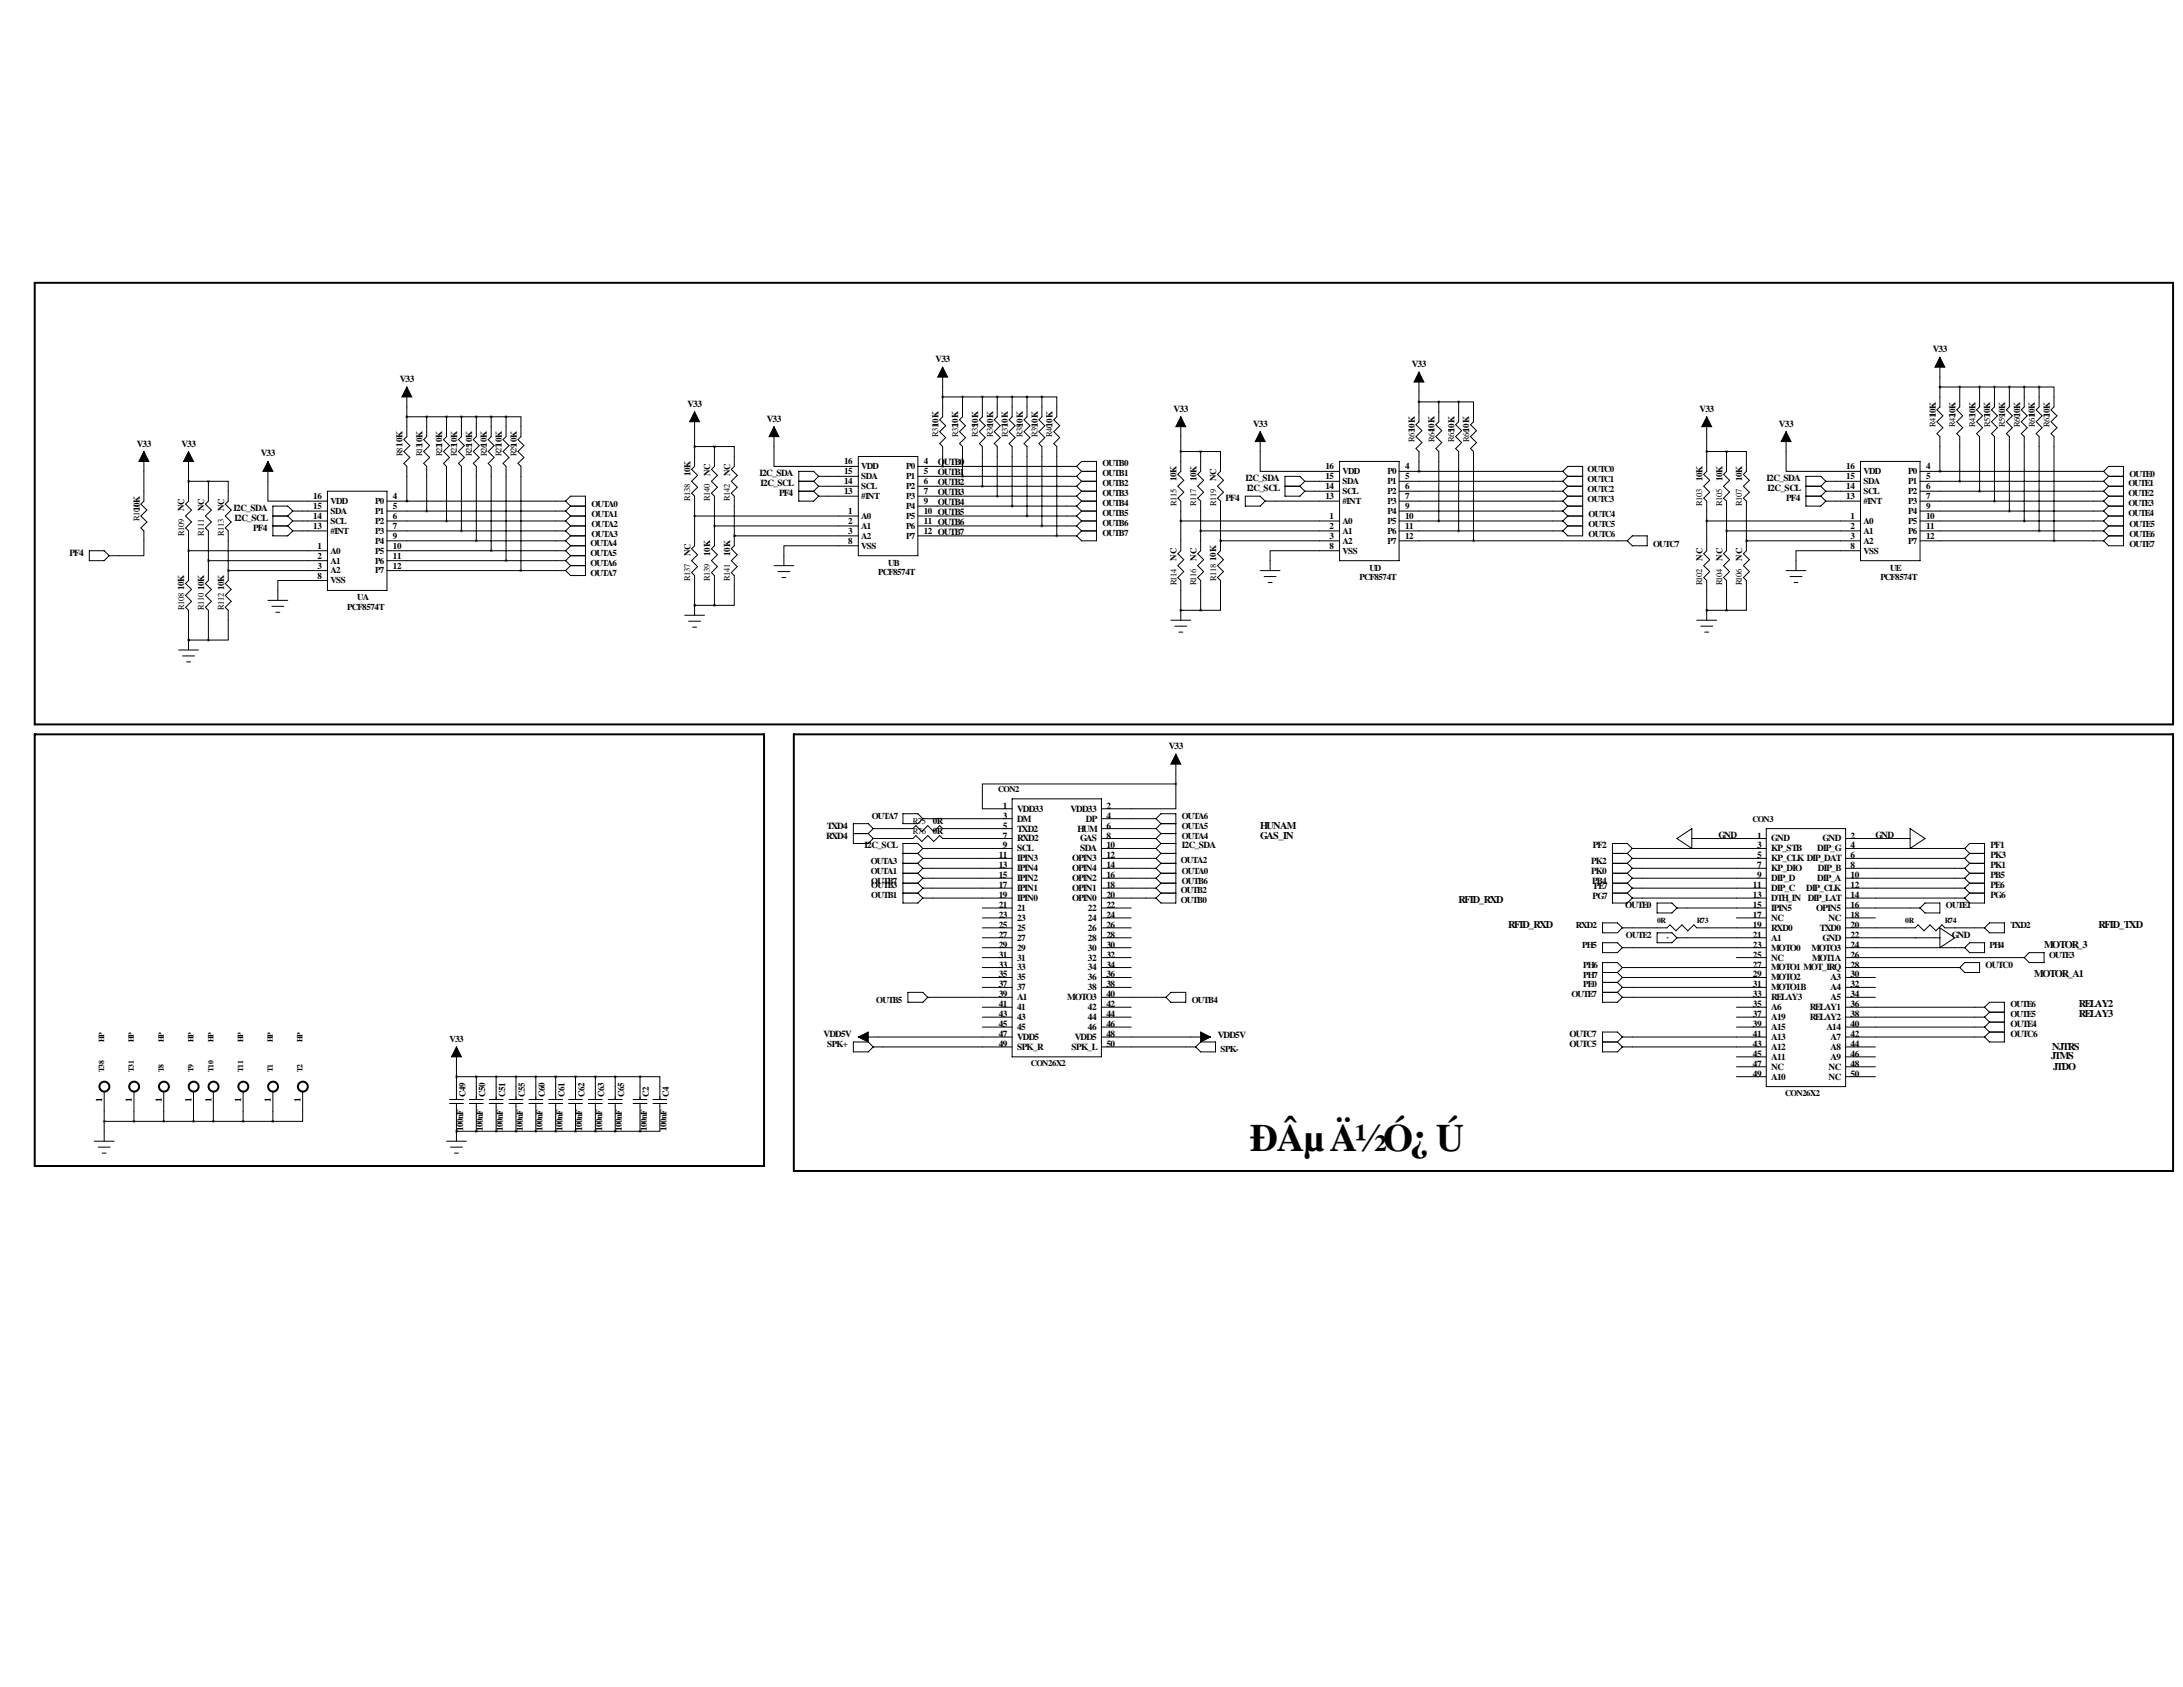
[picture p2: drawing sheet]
<svg xmlns="http://www.w3.org/2000/svg" width="559mm" height="432mm" viewBox="0 0 559 432" stroke-linecap="round" stroke-linejoin="round" font-family="sans-serif">
<defs><g id="words">
<text font-size="9.9" x="320" y="294.6">ÐÂµÄ½Ó¿Ú</text>
<g font-size="2.6">
<text x="322.6" y="212.1">HUNAM</text>
<text x="322.6" y="214.6">GAS_IN</text>
<text x="373.4" y="231.1">RFID_RXD</text>
<text x="386.1" y="237.5">RFID_RXD</text>
<text x="537.2" y="237.5">RFID_TXD</text>
<text x="523.2" y="242.6">MOTOR_3</text>
<text x="520.7" y="250.2">MOTOR_A1</text>
<text x="532.1" y="257.8">RELAY2</text>
<text x="532.1" y="260.3">RELAY3</text>
<text x="525.3" y="268.7">NJTRS</text>
<text x="525" y="271">JTMS</text>
<text x="525.5" y="273.8">JTDO</text>
</g>
<g font-size="2.4">
<text x="239.5" y="92.7">V33</text>
<text x="361.4" y="94">V33</text>
<text x="494.7" y="90.2">V33</text>
<text x="102.3" y="97.8">V33</text>
<text x="176" y="104.1">V33</text>
<text x="196.3" y="108">V33</text>
<text x="300.4" y="105.4">V33</text>
<text x="435" y="105.4">V33</text>
<text x="320.7" y="109.2">V33</text>
<text x="455.4" y="109.2">V33</text>
<text x="35" y="114.3">V33</text>
<text x="46.4" y="114.3">V33</text>
<text x="66.7" y="116.8">V33</text>
<text x="240" y="119.1">OUTB0</text>
<text x="194.4" y="121.9">I2C_SDA</text>
<text x="194.7" y="124.5">I2C_SCL</text>
<text x="240" y="121.7">OUTB1</text>
<text x="240" y="124.2">OUTB2</text>
<text x="318.9" y="123.2">I2C_SDA</text>
<text x="319.1" y="125.7">I2C_SCL</text>
<text x="452.2" y="123.2">I2C_SDA</text>
<text x="452.5" y="125.7">I2C_SCL</text>
<text x="59.8" y="130.8">I2C_SDA</text>
<text x="199.4" y="127">PF4</text>
<text x="240" y="126.7">OUTB3</text>
<text x="240" y="129.3">OUTB4</text>
<text x="313.7" y="128.3">PF4</text>
<text x="457.2" y="128.3">PF4</text>
<text x="60" y="133.4">I2C_SCL</text>
<text x="64.8" y="135.9">PF4</text>
<text x="17.8" y="142.2">PF4</text>
<text x="299.2" y="191.8">V33</text>
<text x="256.7" y="207">1</text>
<text x="256.7" y="209.5">3</text>
<text x="260.3" y="207.8">VDD33</text>
<text x="274" y="207.8">VDD33</text>
<text x="283.2" y="207">2</text>
<text x="283.2" y="209.5">4</text>
<text x="211.5" y="214.6">RXD4</text>
<text x="211.6" y="212.1">TXD4</text>
<text x="256.7" y="212.1">5</text>
<text x="256.7" y="214.6">7</text>
<text x="260.3" y="210.3">DM</text>
<text x="260.3" y="212.8">TXD2</text>
<text x="260.3" y="215.4">RXD2</text>
<text x="275.8" y="212.8">HUM</text>
<text x="276.5" y="215.4">GAS</text>
<text x="278" y="210.3">DP</text>
<text x="283.2" y="212.1">6</text>
<text x="283.2" y="214.6">8</text>
<text x="439.9" y="214.4">GND</text>
<text x="449.8" y="214.6">1</text>
<text x="453.4" y="215.4">GND</text>
<text x="466.6" y="215.4">GND</text>
<text x="473.7" y="214.6">2</text>
<text x="480.1" y="214.4">GND</text>
<text x="221.3" y="217.2">I2C_SCL</text>
<text x="255.6" y="219.7">11</text>
<text x="256.7" y="217.2">9</text>
<text x="260.3" y="217.9">SCL</text>
<text x="260.3" y="220.5">IPIN3</text>
<text x="274.4" y="220.5">OPIN3</text>
<text x="276.5" y="217.9">SDA</text>
<text x="283.2" y="217.2">10</text>
<text x="283.2" y="219.7">12</text>
<text x="302.5" y="217.2">I2C_SDA</text>
<text x="407.3" y="221.2">PK2</text>
<text x="407.7" y="217.2">PF2</text>
<text x="449.8" y="217.2">3</text>
<text x="449.8" y="219.7">5</text>
<text x="453.4" y="217.9">KP_STB</text>
<text x="453.4" y="220.5">KP_CLK DIP_DAT</text>
<text x="465.2" y="217.9">DIP_G</text>
<text x="473.7" y="217.2">4</text>
<text x="473.7" y="219.7">6</text>
<text x="509.5" y="219.7">PK3</text>
<text x="509.5" y="217.2">PF1</text>
<text x="255.6" y="222.2">13</text>
<text x="255.6" y="224.8">15</text>
<text x="255.6" y="227.3">17</text>
<text x="260.3" y="223">IPIN4</text>
<text x="260.3" y="225.5">IPIN2</text>
<text x="274.4" y="223">OPIN4</text>
<text x="274.4" y="225.5">OPIN2</text>
<text x="283.2" y="222.2">14</text>
<text x="283.2" y="224.8">16</text>
<text x="283.2" y="227.3">18</text>
<text x="407.3" y="223.8">PK0</text>
<text x="407.6" y="226.3">PB4</text>
<text x="407.9" y="227.6">PE7</text>
<text x="448.7" y="227.3">11</text>
<text x="449.8" y="222.2">7</text>
<text x="449.8" y="224.8">9</text>
<text x="453.4" y="223">KP_DIO</text>
<text x="453.4" y="225.5">DIP_D</text>
<text x="465.2" y="225.5">DIP_A</text>
<text x="465.3" y="223">DIP_B</text>
<text x="473.7" y="222.2">8</text>
<text x="473.7" y="224.8">10</text>
<text x="473.7" y="227.3">12</text>
<text x="509.5" y="227.3">PE6</text>
<text x="509.5" y="224.8">PB5</text>
<text x="509.5" y="222.2">PK1</text>
<text x="255.6" y="229.9">19</text>
<text x="255.6" y="232.4">21</text>
<text x="260.3" y="228.1">IPIN1</text>
<text x="260.3" y="230.6">IPIN0</text>
<text x="260.3" y="233.2">21</text>
<text x="274.4" y="228.1">OPIN1</text>
<text x="274.4" y="230.6">OPIN0</text>
<text x="278.5" y="233.2">22</text>
<text x="283.2" y="229.9">20</text>
<text x="283.2" y="232.4">22</text>
<text x="407.7" y="230.1">PG7</text>
<text x="416" y="232.4">OUTE0</text>
<text x="448.7" y="229.9">13</text>
<text x="448.7" y="232.4">15</text>
<text x="453.4" y="228.1">DIP_C</text>
<text x="453.4" y="230.6">DTH_IN</text>
<text x="453.4" y="233.2">IPIN5</text>
<text x="462.3" y="228.1">DIP_CLK</text>
<text x="462.7" y="230.6">DIP_LAT</text>
<text x="464.9" y="233.2">OPIN5</text>
<text x="473.7" y="229.9">14</text>
<text x="473.7" y="232.4">16</text>
<text x="509.5" y="229.9">PG6</text>
<text x="255.6" y="234.9">23</text>
<text x="255.6" y="237.5">25</text>
<text x="260.3" y="235.7">23</text>
<text x="260.3" y="238.2">25</text>
<text x="278.5" y="235.7">24</text>
<text x="278.5" y="238.2">26</text>
<text x="283.2" y="234.9">24</text>
<text x="283.2" y="237.5">26</text>
<text x="448.7" y="234.9">17</text>
<text x="448.7" y="237.5">19</text>
<text x="453.4" y="235.7">NC</text>
<text x="453.4" y="238.2">RXD0</text>
<text x="465.9" y="238.2">TXD0</text>
<text x="468" y="235.7">NC</text>
<text x="473.7" y="234.9">18</text>
<text x="473.7" y="237.5">20</text>
<text x="255.6" y="240">27</text>
<text x="255.6" y="242.6">29</text>
<text x="255.6" y="245.1">31</text>
<text x="260.3" y="240.8">27</text>
<text x="260.3" y="243.3">29</text>
<text x="260.3" y="245.9">31</text>
<text x="278.5" y="240.8">28</text>
<text x="278.5" y="243.3">30</text>
<text x="278.5" y="245.9">32</text>
<text x="283.2" y="240">28</text>
<text x="283.2" y="242.6">30</text>
<text x="283.2" y="245.1">32</text>
<text x="448.7" y="240">21</text>
<text x="448.7" y="242.6">23</text>
<text x="448.7" y="245.1">25</text>
<text x="453.4" y="240.8">A1</text>
<text x="453.4" y="243.3">MOTO0</text>
<text x="453.4" y="245.9">NC</text>
<text x="463.7" y="243.3">MOTO3</text>
<text x="463.8" y="245.9">MOT1A</text>
<text x="466.6" y="240.8">GND</text>
<text x="473.7" y="240">22</text>
<text x="473.7" y="242.6">24</text>
<text x="473.7" y="245.1">26</text>
<text x="499.6" y="240">GND</text>
<text x="255.6" y="247.6">33</text>
<text x="255.6" y="250.2">35</text>
<text x="260.3" y="248.4">33</text>
<text x="260.3" y="250.9">35</text>
<text x="278.5" y="248.4">34</text>
<text x="278.5" y="250.9">36</text>
<text x="283.2" y="247.6">34</text>
<text x="283.2" y="250.2">36</text>
<text x="448.7" y="247.6">27</text>
<text x="448.7" y="250.2">29</text>
<text x="453.4" y="248.4">MOTO1 MOT_IRQ</text>
<text x="453.4" y="250.9">MOTO2</text>
<text x="468.6" y="250.9">A3</text>
<text x="473.7" y="247.6">28</text>
<text x="473.7" y="250.2">30</text>
<text x="508.3" y="247.6">OUTC0</text>
<text x="255.6" y="252.7">37</text>
<text x="255.6" y="255.3">39</text>
<text x="255.6" y="257.8">41</text>
<text x="260.3" y="253.5">37</text>
<text x="260.3" y="256">A1</text>
<text x="273.2" y="256">MOTO3</text>
<text x="278.5" y="253.5">38</text>
<text x="283.2" y="252.7">38</text>
<text x="283.2" y="255.3">40</text>
<text x="283.2" y="257.8">42</text>
<text x="448.7" y="252.7">31</text>
<text x="448.7" y="255.3">33</text>
<text x="448.7" y="257.8">35</text>
<text x="453.4" y="253.5">MOTO1B</text>
<text x="453.4" y="256">RELAY3</text>
<text x="468.6" y="253.5">A4</text>
<text x="468.6" y="256">A5</text>
<text x="473.7" y="252.7">32</text>
<text x="473.7" y="255.3">34</text>
<text x="473.7" y="257.8">36</text>
<text x="255.6" y="260.3">43</text>
<text x="255.6" y="262.9">45</text>
<text x="260.3" y="258.6">41</text>
<text x="260.3" y="261.1">43</text>
<text x="260.3" y="263.6">45</text>
<text x="278.5" y="258.6">42</text>
<text x="278.5" y="261.1">44</text>
<text x="278.5" y="263.6">46</text>
<text x="283.2" y="260.3">44</text>
<text x="283.2" y="262.9">46</text>
<text x="448.7" y="260.3">37</text>
<text x="448.7" y="262.9">39</text>
<text x="453.4" y="258.6">A6</text>
<text x="453.4" y="261.1">A19</text>
<text x="453.4" y="263.6">A15</text>
<text x="463.3" y="258.6">RELAY1</text>
<text x="463.3" y="261.1">RELAY2</text>
<text x="467.5" y="263.6">A14</text>
<text x="473.7" y="260.3">38</text>
<text x="473.7" y="262.9">40</text>
<text x="514.6" y="262.9">OUTE4</text>
<text x="210.8" y="265.4">VDD5V</text>
<text x="255.6" y="265.4">47</text>
<text x="255.6" y="268">49</text>
<text x="260.3" y="266.2">VDD5</text>
<text x="260.3" y="268.7">SPK_R</text>
<text x="274.3" y="268.7">SPK_L</text>
<text x="275.1" y="266.2">VDD5</text>
<text x="283.2" y="265.4">48</text>
<text x="283.2" y="268">50</text>
<text x="311.7" y="265.7">VDD5V</text>
<text x="401.8" y="265.4">OUTC7</text>
<text x="401.8" y="268">OUTC5</text>
<text x="448.7" y="265.4">41</text>
<text x="448.7" y="268">43</text>
<text x="453.4" y="266.2">A13</text>
<text x="453.4" y="268.7">A12</text>
<text x="468.6" y="266.2">A7</text>
<text x="468.6" y="268.7">A8</text>
<text x="473.7" y="265.4">42</text>
<text x="473.7" y="268">44</text>
<text x="514.6" y="265.4">OUTC6</text>
<text x="448.7" y="270.5">45</text>
<text x="448.7" y="273">47</text>
<text x="448.7" y="275.6">49</text>
<text x="453.4" y="271.3">A11</text>
<text x="453.4" y="273.8">NC</text>
<text x="468" y="273.8">NC</text>
<text x="468.6" y="271.3">A9</text>
<text x="473.7" y="270.5">46</text>
<text x="473.7" y="273">48</text>
<text x="473.7" y="275.6">50</text>
<text x="453.4" y="276.3">A10</text>
<text x="468" y="276.3">NC</text>
</g>
<g font-size="2.3">
<text x="216.1" y="118.9">16</text>
<text x="236.5" y="118.9">4</text>
<text x="282.2" y="119.4">OUTB0</text>
<text x="176.7" y="121.9" transform="rotate(-90 176.7 121.9)">10K</text>
<text x="181.8" y="121.9" transform="rotate(-90 181.8 121.9)">NC</text>
<text x="186.9" y="121.9" transform="rotate(-90 186.9 121.9)">NC</text>
<text x="216.1" y="121.4">15</text>
<text x="216.1" y="124">14</text>
<text x="220.5" y="120.1">VDD</text>
<text x="220.5" y="122.7">SDA</text>
<text x="220.5" y="125.2">SCL</text>
<text x="231.9" y="120.1">P0</text>
<text x="231.9" y="122.7">P1</text>
<text x="231.9" y="125.2">P2</text>
<text x="236.5" y="121.4">5</text>
<text x="236.5" y="124">6</text>
<text x="282.2" y="121.9">OUTB1</text>
<text x="282.2" y="124.5">OUTB2</text>
<text x="301.2" y="123.2" transform="rotate(-90 301.2 123.2)">10K</text>
<text x="306.3" y="123.2" transform="rotate(-90 306.3 123.2)">10K</text>
<text x="311.3" y="123.2" transform="rotate(-90 311.3 123.2)">NC</text>
<text x="339.3" y="120.1">16</text>
<text x="339.3" y="122.7">15</text>
<text x="339.3" y="125.2">14</text>
<text x="343.7" y="121.4">VDD</text>
<text x="343.7" y="123.9">SDA</text>
<text x="355.1" y="121.4">P0</text>
<text x="355.1" y="123.9">P1</text>
<text x="359.7" y="120.1">4</text>
<text x="359.7" y="122.7">5</text>
<text x="359.7" y="125.2">6</text>
<text x="406.4" y="125.9">OUTC2</text>
<text x="406.4" y="123.4">OUTC1</text>
<text x="406.4" y="120.8">OUTC0</text>
<text x="435.8" y="123.2" transform="rotate(-90 435.8 123.2)">10K</text>
<text x="440.9" y="123.2" transform="rotate(-90 440.9 123.2)">10K</text>
<text x="446" y="123.2" transform="rotate(-90 446 123.2)">10K</text>
<text x="472.6" y="120.1">16</text>
<text x="472.6" y="122.7">15</text>
<text x="472.6" y="125.2">14</text>
<text x="477" y="121.4">VDD</text>
<text x="477" y="123.9">SDA</text>
<text x="488.5" y="121.4">P0</text>
<text x="488.5" y="123.9">P1</text>
<text x="493" y="120.1">4</text>
<text x="493" y="122.7">5</text>
<text x="493" y="125.2">6</text>
<text x="544.8" y="124.5">OUTE1</text>
<text x="545.1" y="122.1">OUTE0</text>
<text x="35.8" y="130.8" transform="rotate(-90 35.8 130.8)">10K</text>
<text x="47.2" y="130.8" transform="rotate(-90 47.2 130.8)">NC</text>
<text x="52.3" y="130.8" transform="rotate(-90 52.3 130.8)">NC</text>
<text x="57.3" y="130.8" transform="rotate(-90 57.3 130.8)">NC</text>
<text x="80.2" y="127.8">16</text>
<text x="80.2" y="130.3">15</text>
<text x="84.6" y="129">VDD</text>
<text x="84.6" y="131.5">SDA</text>
<text x="96.1" y="129">P0</text>
<text x="96.1" y="131.5">P1</text>
<text x="100.6" y="127.8">4</text>
<text x="100.6" y="130.3">5</text>
<text x="151.4" y="129.7">OUTA0</text>
<text x="216.1" y="126.5">13</text>
<text x="217.1" y="131.6">1</text>
<text x="220.5" y="127.7">#INT</text>
<text x="231.9" y="127.7">P3</text>
<text x="231.9" y="130.3">P4</text>
<text x="236.5" y="126.5">7</text>
<text x="236.5" y="131.6">10 OUTB5</text>
<text x="236.5" y="129">9</text>
<text x="282.2" y="127">OUTB3</text>
<text x="282.2" y="129.5">OUTB4</text>
<text x="339.3" y="127.8">13</text>
<text x="343.7" y="126.5">SCL</text>
<text x="343.7" y="129">#INT</text>
<text x="355.1" y="126.5">P2</text>
<text x="355.1" y="129">P3</text>
<text x="355.1" y="131.5">P4</text>
<text x="359.7" y="127.8">7</text>
<text x="359.7" y="130.3">9</text>
<text x="406.4" y="128.5">OUTC3</text>
<text x="472.6" y="127.8">13</text>
<text x="477" y="126.5">SCL</text>
<text x="477" y="129">#INT</text>
<text x="488.5" y="126.5">P2</text>
<text x="488.5" y="129">P3</text>
<text x="488.5" y="131.5">P4</text>
<text x="493" y="127.8">7</text>
<text x="493" y="130.3">9</text>
<text x="544.8" y="127">OUTE2</text>
<text x="544.8" y="129.5">OUTE3</text>
<text x="80.2" y="132.8">14</text>
<text x="80.2" y="135.4">13</text>
<text x="84.6" y="134.1">SCL</text>
<text x="84.6" y="136.6">#INT</text>
<text x="96.1" y="134.1">P2</text>
<text x="96.1" y="136.6">P3</text>
<text x="100.6" y="132.8">6</text>
<text x="100.6" y="135.4">7</text>
<text x="100.6" y="137.9">9</text>
<text x="151.4" y="137.4">OUTA3</text>
<text x="151.4" y="134.8">OUTA2</text>
<text x="151.4" y="132.3">OUTA1</text>
<text x="217.1" y="134.1">2</text>
<text x="217.1" y="136.7">3</text>
<text x="220.5" y="132.8">A0</text>
<text x="220.5" y="135.4">A1</text>
<text x="220.5" y="137.9">A2</text>
<text x="231.9" y="137.9">P7</text>
<text x="231.9" y="135.4">P6</text>
<text x="231.9" y="132.8">P5</text>
<text x="236.5" y="136.7">12 OUTB7</text>
<text x="236.5" y="134.1">11 OUTB6</text>
<text x="282.2" y="132.1">OUTB5</text>
<text x="282.2" y="134.6">OUTB6</text>
<text x="282.2" y="137.2">OUTB7</text>
<text x="340.3" y="132.8">1</text>
<text x="340.3" y="135.4">2</text>
<text x="340.3" y="137.9">3</text>
<text x="343.7" y="134.1">A0</text>
<text x="343.7" y="136.6">A1</text>
<text x="355.1" y="136.6">P6</text>
<text x="355.1" y="134.1">P5</text>
<text x="359.7" y="137.9">12</text>
<text x="359.7" y="135.4">11</text>
<text x="359.7" y="132.8">10</text>
<text x="406.7" y="137.4">OUTC6</text>
<text x="406.7" y="134.8">OUTC5</text>
<text x="406.7" y="132.3">OUTC4</text>
<text x="473.7" y="132.8">1</text>
<text x="473.7" y="135.4">2</text>
<text x="473.7" y="137.9">3</text>
<text x="477" y="134.1">A0</text>
<text x="477" y="136.6">A1</text>
<text x="488.5" y="136.6">P6</text>
<text x="488.5" y="134.1">P5</text>
<text x="493" y="137.9">12</text>
<text x="493" y="135.4">11</text>
<text x="493" y="132.8">10</text>
<text x="544.8" y="132.1">OUTE4</text>
<text x="545.1" y="137.4">OUTE6</text>
<text x="545.1" y="134.8">OUTE5</text>
<text x="81.2" y="140.5">1</text>
<text x="81.2" y="143">2</text>
<text x="84.6" y="141.7">A0</text>
<text x="96.1" y="141.7">P5</text>
<text x="96.1" y="139.2">P4</text>
<text x="100.6" y="143">11</text>
<text x="100.6" y="140.5">10</text>
<text x="151.1" y="139.7">OUTA4</text>
<text x="151.1" y="142.2">OUTA5</text>
<text x="176.7" y="142.2" transform="rotate(-90 176.7 142.2)">NC</text>
<text x="181.8" y="142.2" transform="rotate(-90 181.8 142.2)">10K</text>
<text x="186.9" y="142.2" transform="rotate(-90 186.9 142.2)">10K</text>
<text x="217.1" y="139.2">8</text>
<text x="220.5" y="140.4">VSS</text>
<text x="301.2" y="143.5" transform="rotate(-90 301.2 143.5)">NC</text>
<text x="306.3" y="143.5" transform="rotate(-90 306.3 143.5)">NC</text>
<text x="311.3" y="143.5" transform="rotate(-90 311.3 143.5)">10K</text>
<text x="340.3" y="140.5">8</text>
<text x="343.7" y="139.2">A2</text>
<text x="343.7" y="141.7">VSS</text>
<text x="355.1" y="139.2">P7</text>
<text x="423.2" y="139.9">OUTC7</text>
<text x="435.8" y="143.5" transform="rotate(-90 435.8 143.5)">NC</text>
<text x="440.9" y="143.5" transform="rotate(-90 440.9 143.5)">NC</text>
<text x="446" y="143.5" transform="rotate(-90 446 143.5)">NC</text>
<text x="473.7" y="140.5">8</text>
<text x="477" y="139.2">A2</text>
<text x="477" y="141.7">VSS</text>
<text x="488.5" y="139.2">P7</text>
<text x="545.1" y="139.9">OUTE7</text>
<text x="81.2" y="145.5">3</text>
<text x="81.2" y="148.1">8</text>
<text x="84.6" y="144.2">A1</text>
<text x="84.6" y="146.8">A2</text>
<text x="84.6" y="149.3">VSS</text>
<text x="96.1" y="146.8">P7</text>
<text x="96.1" y="144.2">P6</text>
<text x="100.6" y="145.5">12</text>
<text x="151.1" y="144.8">OUTA6</text>
<text x="151.1" y="147.3">OUTA7</text>
<text x="224.8" y="147.3">PCF8574T</text>
<text x="227.3" y="144.8">UB</text>
<text x="348" y="148.5">PCF8574T</text>
<text x="350.5" y="146.1">UD</text>
<text x="481.3" y="148.5">PCF8574T</text>
<text x="483.9" y="146.1">UE</text>
<text x="47.2" y="151.1" transform="rotate(-90 47.2 151.1)">10K</text>
<text x="52.3" y="151.1" transform="rotate(-90 52.3 151.1)">10K</text>
<text x="57.3" y="151.1" transform="rotate(-90 57.3 151.1)">10K</text>
<text x="91.4" y="153.7">UA</text>
<text x="88.9" y="156.1">PCF8574T</text>
<text x="223.2" y="209.7">OUTA7</text>
<text x="302.5" y="209.5">OUTA6</text>
<text x="238.8" y="211">0R</text>
<text x="238.8" y="213.6">0R</text>
<text x="302.5" y="212.1">OUTA5</text>
<text x="302.5" y="214.6">OUTA4</text>
<text x="222.9" y="221.2">OUTA3</text>
<text x="302.3" y="221">OUTA2</text>
<text x="222.9" y="223.7">OUTA1</text>
<text x="223" y="226.3">OUTB7</text>
<text x="223" y="227.3">OUTB3</text>
<text x="302.5" y="223.7">OUTA0</text>
<text x="302.5" y="226.3">OUTB6</text>
<text x="223" y="229.9">OUTB1</text>
<text x="302.3" y="228.6">OUTB2</text>
<text x="302.3" y="231.1">OUTB0</text>
<text x="498.1" y="232.4">OUTE1</text>
<text x="403.4" y="237.5">RXD2</text>
<text x="514.6" y="237.5">TXD2</text>
<text x="405" y="242.6">PH5</text>
<text x="416.2" y="240">OUTE2</text>
<text x="509.3" y="242.8">PH4</text>
<text x="524.5" y="245.3">OUTE3</text>
<text x="405.3" y="250.4">PH7</text>
<text x="405.3" y="247.8">PH6</text>
<text x="224.3" y="256.7">OUTB5</text>
<text x="305.1" y="256.7">OUTB4</text>
<text x="402.2" y="255.3">OUTE7</text>
<text x="405.3" y="252.7">PE0</text>
<text x="514.6" y="257.8">OUTE6</text>
<text x="514.6" y="260.3">OUTE5</text>
<text x="115.1" y="266.7">V33</text>
<text x="211.8" y="268">SPK+</text>
<text x="312.4" y="269.2">SPK-</text>
<text x="26.2" y="282" transform="rotate(-90 26.2 282)">1</text>
<text x="33.8" y="282" transform="rotate(-90 33.8 282)">1</text>
<text x="41.4" y="282" transform="rotate(-90 41.4 282)">1</text>
<text x="49" y="282" transform="rotate(-90 49 282)">1</text>
<text x="54.1" y="282" transform="rotate(-90 54.1 282)">1</text>
<text x="61.7" y="282" transform="rotate(-90 61.7 282)">1</text>
<text x="69.3" y="282" transform="rotate(-90 69.3 282)">1</text>
<text x="77" y="282" transform="rotate(-90 77 282)">1</text>
<text x="119.1" y="280.7" transform="rotate(-90 119.1 280.7)">C49</text>
<text x="124.2" y="280.7" transform="rotate(-90 124.2 280.7)">C50</text>
<text x="129.3" y="280.7" transform="rotate(-90 129.3 280.7)">C51</text>
<text x="134.4" y="280.7" transform="rotate(-90 134.4 280.7)">C55</text>
<text x="139.4" y="280.7" transform="rotate(-90 139.4 280.7)">C60</text>
<text x="144.5" y="280.7" transform="rotate(-90 144.5 280.7)">C61</text>
<text x="149.6" y="280.7" transform="rotate(-90 149.6 280.7)">C62</text>
<text x="154.7" y="280.7" transform="rotate(-90 154.7 280.7)">C63</text>
<text x="159.8" y="280.7" transform="rotate(-90 159.8 280.7)">C65</text>
<text x="166.1" y="280.7" transform="rotate(-90 166.1 280.7)">C2</text>
<text x="171.2" y="280.7" transform="rotate(-90 171.2 280.7)">C4</text>
<text x="118.6" y="289.6" transform="rotate(-90 118.6 289.6)">100nF</text>
<text x="123.6" y="289.6" transform="rotate(-90 123.6 289.6)">100nF</text>
<text x="128.7" y="289.6" transform="rotate(-90 128.7 289.6)">100nF</text>
<text x="133.8" y="289.6" transform="rotate(-90 133.8 289.6)">100nF</text>
<text x="138.9" y="289.6" transform="rotate(-90 138.9 289.6)">100nF</text>
<text x="144" y="289.6" transform="rotate(-90 144 289.6)">100nF</text>
<text x="149" y="289.6" transform="rotate(-90 149 289.6)">100nF</text>
<text x="154.1" y="289.6" transform="rotate(-90 154.1 289.6)">100nF</text>
<text x="159.2" y="289.6" transform="rotate(-90 159.2 289.6)">100nF</text>
<text x="165.5" y="289.6" transform="rotate(-90 165.5 289.6)">100nF</text>
<text x="170.6" y="289.6" transform="rotate(-90 170.6 289.6)">100nF</text>
</g>
<g font-size="2.2">
<text x="240.2" y="111.8" transform="rotate(-90 240.2 111.8)">R3110K</text>
<text x="245.2" y="111.8" transform="rotate(-90 245.2 111.8)">R3210K</text>
<text x="250.3" y="111.8" transform="rotate(-90 250.3 111.8)">R3510K</text>
<text x="254.1" y="111.8" transform="rotate(-90 254.1 111.8)">R3610K</text>
<text x="257.9" y="111.8" transform="rotate(-90 257.9 111.8)">R3710K</text>
<text x="261.8" y="111.8" transform="rotate(-90 261.8 111.8)">R3810K</text>
<text x="265.6" y="111.8" transform="rotate(-90 265.6 111.8)">R3910K</text>
<text x="269.4" y="111.8" transform="rotate(-90 269.4 111.8)">R4010K</text>
<text x="362.1" y="113" transform="rotate(-90 362.1 113)">R6310K</text>
<text x="367.2" y="113" transform="rotate(-90 367.2 113)">R6410K</text>
<text x="372.2" y="113" transform="rotate(-90 372.2 113)">R6510K</text>
<text x="376.1" y="113" transform="rotate(-90 376.1 113)">R6610K</text>
<text x="495.4" y="109.2" transform="rotate(-90 495.4 109.2)">R4110K</text>
<text x="500.5" y="109.2" transform="rotate(-90 500.5 109.2)">R4210K</text>
<text x="505.6" y="109.2" transform="rotate(-90 505.6 109.2)">R4310K</text>
<text x="509.4" y="109.2" transform="rotate(-90 509.4 109.2)">R5710K</text>
<text x="513.2" y="109.2" transform="rotate(-90 513.2 109.2)">R5910K</text>
<text x="517" y="109.2" transform="rotate(-90 517 109.2)">R6010K</text>
<text x="520.8" y="109.2" transform="rotate(-90 520.8 109.2)">R6110K</text>
<text x="524.6" y="109.2" transform="rotate(-90 524.6 109.2)">R6210K</text>
<text x="103" y="116.8" transform="rotate(-90 103 116.8)">R810K</text>
<text x="108.1" y="116.8" transform="rotate(-90 108.1 116.8)">R1310K</text>
<text x="113.2" y="116.8" transform="rotate(-90 113.2 116.8)">R2210K</text>
<text x="117" y="116.8" transform="rotate(-90 117 116.8)">R2310K</text>
<text x="120.8" y="116.8" transform="rotate(-90 120.8 116.8)">R2510K</text>
<text x="124.6" y="116.8" transform="rotate(-90 124.6 116.8)">R2610K</text>
<text x="128.4" y="116.8" transform="rotate(-90 128.4 116.8)">R2710K</text>
<text x="132.2" y="116.8" transform="rotate(-90 132.2 116.8)">R2910K</text>
<text x="176.7" y="128.3" transform="rotate(-90 176.7 128.3)">R138</text>
<text x="181.7" y="128.3" transform="rotate(-90 181.7 128.3)">R140</text>
<text x="186.8" y="128.3" transform="rotate(-90 186.8 128.3)">R142</text>
<text x="301.1" y="129.5" transform="rotate(-90 301.1 129.5)">R115</text>
<text x="306.2" y="129.5" transform="rotate(-90 306.2 129.5)">R117</text>
<text x="311.3" y="129.5" transform="rotate(-90 311.3 129.5)">R119</text>
<text x="435.7" y="129.5" transform="rotate(-90 435.7 129.5)">R103</text>
<text x="440.8" y="129.5" transform="rotate(-90 440.8 129.5)">R105</text>
<text x="445.9" y="129.5" transform="rotate(-90 445.9 129.5)">R107</text>
<text x="35.7" y="133.4" transform="rotate(-90 35.7 133.4)">R101</text>
<text x="47.1" y="137.2" transform="rotate(-90 47.1 137.2)">R109</text>
<text x="52.2" y="137.2" transform="rotate(-90 52.2 137.2)">R111</text>
<text x="57.3" y="137.2" transform="rotate(-90 57.3 137.2)">R113</text>
<text x="176.7" y="148.6" transform="rotate(-90 176.7 148.6)">R137</text>
<text x="181.7" y="148.6" transform="rotate(-90 181.7 148.6)">R139</text>
<text x="186.8" y="148.6" transform="rotate(-90 186.8 148.6)">R141</text>
<text x="301.1" y="149.9" transform="rotate(-90 301.1 149.9)">R114</text>
<text x="306.2" y="149.9" transform="rotate(-90 306.2 149.9)">R116</text>
<text x="311.3" y="148.6" transform="rotate(-90 311.3 148.6)">R118</text>
<text x="435.7" y="149.9" transform="rotate(-90 435.7 149.9)">R102</text>
<text x="440.8" y="149.9" transform="rotate(-90 440.8 149.9)">R104</text>
<text x="445.9" y="149.9" transform="rotate(-90 445.9 149.9)">R106</text>
<text x="47.1" y="156.2" transform="rotate(-90 47.1 156.2)">R108</text>
<text x="52.2" y="156.2" transform="rotate(-90 52.2 156.2)">R110</text>
<text x="57.3" y="156.2" transform="rotate(-90 57.3 156.2)">R112</text>
<text x="255.5" y="202.7">CON2</text>
<text x="233.7" y="211">R75</text>
<text x="233.7" y="213.5">R76</text>
<text x="448.6" y="210.3">CON3</text>
<text x="263.9" y="272.8">CON26X2</text>
<text x="456.9" y="280.4">CON26X2</text>
</g>
<g font-size="2">
<text x="424.2" y="236.2">0R</text>
<text x="434.3" y="236.2">R73</text>
<text x="487.7" y="236.2">0R</text>
<text x="497.8" y="236.2">R74</text>
<text x="26.7" y="266.7" transform="rotate(-90 26.7 266.7)">HP</text>
<text x="34.3" y="266.7" transform="rotate(-90 34.3 266.7)">HP</text>
<text x="41.9" y="266.7" transform="rotate(-90 41.9 266.7)">HP</text>
<text x="49.5" y="266.7" transform="rotate(-90 49.5 266.7)">HP</text>
<text x="54.6" y="266.7" transform="rotate(-90 54.6 266.7)">HP</text>
<text x="62.2" y="266.7" transform="rotate(-90 62.2 266.7)">HP</text>
<text x="69.8" y="266.7" transform="rotate(-90 69.8 266.7)">HP</text>
<text x="77.5" y="266.7" transform="rotate(-90 77.5 266.7)">HP</text>
<text x="26.7" y="274.3" transform="rotate(-90 26.7 274.3)">T38</text>
<text x="34.3" y="274.3" transform="rotate(-90 34.3 274.3)">T31</text>
<text x="41.9" y="274.3" transform="rotate(-90 41.9 274.3)">T8</text>
<text x="49.5" y="274.3" transform="rotate(-90 49.5 274.3)">T9</text>
<text x="54.6" y="274.3" transform="rotate(-90 54.6 274.3)">T10</text>
<text x="62.2" y="274.3" transform="rotate(-90 62.2 274.3)">T11</text>
<text x="69.8" y="274.3" transform="rotate(-90 69.8 274.3)">T1</text>
<text x="77.5" y="274.3" transform="rotate(-90 77.5 274.3)">T2</text>
</g>
</g></defs>
<g fill="none" stroke="#000" stroke-width=".51">
<path d="M8.9 72.4h547.4v113h-547.4zM8.9 188h186.7v110.4h-186.7zM203.2 188h353.1v111.7h-353.1z"/>
<circle cx="26.7" cy="278.1" r="1.27"/>
<circle cx="34.3" cy="278.1" r="1.27"/>
<circle cx="42" cy="278.1" r="1.27"/>
<circle cx="49.6" cy="278.1" r="1.27"/>
<circle cx="54.7" cy="278.1" r="1.27"/>
<circle cx="62.3" cy="278.1" r="1.27"/>
<circle cx="69.9" cy="278.1" r="1.27"/>
<circle cx="77.5" cy="278.1" r="1.27"/>
</g>
<g fill="none" stroke="#000" stroke-width=".26">
<path d="M104.1 99.1v12.7l-.7 .7 1.5 1.5-1.5 1.6 1.5 1.5-1.5 1.5 .7 .8v8.9M241.3 94v12.7l-.8 .7 1.6 1.6-1.6 1.5 1.6 1.5-1.6 1.5 .8 .8v5.1M363.2 95.2v12.7l-.7 .8 1.5 1.5-1.5 1.6 1.5 1.5-1.5 1.5 .7 .8v5M496.6 91.4v12.7l-.8 .8 1.5 1.5-1.5 1.5 1.5 1.6-1.5 1.5 .8 .8v8.8M496.6 99.1h25.4M501.6 99.1v5l-.7 .8 1.5 1.5-1.5 1.5 1.5 1.6-1.5 1.5 .7 .8v11.4M506.7 99.1v5l-.7 .8 1.5 1.5-1.5 1.5 1.5 1.6-1.5 1.5 .7 .8v13.9M510.5 99.1v5l-.7 .8 1.5 1.5-1.5 1.5 1.5 1.6-1.5 1.5 .7 .8v16.5M514.3 99.1v5l-.7 .8 1.5 1.5-1.5 1.5 1.5 1.6-1.5 1.5 .7 .8v19M518.2 99.1v5l-.8 .8 1.5 1.5-1.5 1.5 1.5 1.6-1.5 1.5 .8 .8v21.5M522 99.1h3.8v5l-.8 .8 1.5 1.5-1.5 1.5 1.5 1.6-1.5 1.5 .8 .8v26.6M522 99.1v5l-.8 .8 1.5 1.5-1.5 1.5 1.5 1.6-1.5 1.5 .8 .8v24.1"/>
<path d="M36.8 115.6v12.7l-.7 .7 1.5 1.6-1.5 1.5 1.5 1.5-1.5 1.5 .7 .8v6.3h-8.9M48.3 115.6v12.7l-.8 .7 1.5 1.6-1.5 1.5 1.5 1.5-1.5 1.5 .8 .8v12.7l-.8 .8 1.5 1.5-1.5 1.5 1.5 1.5-1.5 1.5 .8 .8v10.2M68.6 118.1v10.2h15.2M104.1 106.7h25.4M109.2 106.7v5.1l-.7 .7 1.5 1.5-1.5 1.6 1.5 1.5-1.5 1.5 .7 .8v11.4M114.3 106.7v5.1l-.8 .7 1.6 1.5-1.6 1.6 1.6 1.5-1.6 1.5 .8 .8v13.9M118.1 106.7v5.1l-.8 .7 1.6 1.5-1.6 1.6 1.6 1.5-1.6 1.5 .8 .8v16.5M121.9 106.7v5.1l-.7 .7 1.5 1.5-1.5 1.6 1.5 1.5-1.5 1.5 .7 .8v19M125.7 106.7v5.1l-.7 .7 1.5 1.5-1.5 1.6 1.5 1.5-1.5 1.5 .7 .8v21.6M129.5 106.7h3.8v5.1l-.7 .7 1.5 1.5-1.5 1.6 1.5 1.5-1.5 1.5 .7 .8v26.6M129.5 106.7v5.1l-.7 .7 1.5 1.5-1.5 1.6 1.5 1.5-1.5 1.5 .7 .8v24.1M177.8 105.4v14l-.8 .7 1.6 1.6-1.6 1.5 1.6 1.5-1.6 1.5 .8 .8v12.7l-.8 .8 1.6 1.5-1.6 1.5 1.6 1.5-1.6 1.6 .8 .7v10.2"/>
<path d="M177.8 114.3h5.1M182.9 114.3h5.1v5.1l-.8 .7 1.5 1.6-1.5 1.5 1.5 1.5-1.5 1.5 .8 .8v12.7l-.8 .8 1.5 1.5-1.5 1.5 1.5 1.5-1.5 1.6 .8 .7v7.6h-5.1M182.9 114.3v5.1l-.8 .7 1.5 1.6-1.5 1.5 1.5 1.5-1.5 1.5 .8 .8v12.7l-.8 .8 1.5 1.5-1.5 1.5 1.5 1.5-1.5 1.6 .8 .7v7.6M198.1 109.2v10.2h21.6M219.7 116.8h15.2v25.4h-15.2zM234.9 119.4h40.7M241.3 101.6h25.4M246.4 101.6v5.1l-.8 .7 1.5 1.6-1.5 1.5 1.5 1.5-1.5 1.5 .8 .8v7.6M251.5 101.6v5.1l-.8 .7 1.5 1.6-1.5 1.5 1.5 1.5-1.5 1.5 .8 .8v10.2M255.3 101.6v5.1l-.8 .7 1.5 1.6-1.5 1.5 1.5 1.5-1.5 1.5 .8 .8v12.7M259.1 101.6v5.1l-.8 .7 1.5 1.6-1.5 1.5 1.5 1.5-1.5 1.5 .8 .8v15.2M262.9 101.6v5.1l-.8 .7 1.6 1.6-1.6 1.5 1.6 1.5-1.6 1.5 .8 .8v17.8"/>
<path d="M266.7 101.6h3.8v5.1l-.8 .7 1.6 1.6-1.6 1.5 1.6 1.5-1.6 1.5 .8 .8v22.9M266.7 101.6v5.1l-.8 .7 1.6 1.6-1.6 1.5 1.6 1.5-1.6 1.5 .8 .8v20.3M275.6 119.4l1.3-1.3h3.8v20.3h-3.8l-1.3-1.2M275.6 119.4l1.3 1.2M302.3 106.7v13.9l-.8 .8 1.5 1.5-1.5 1.6 1.5 1.5-1.5 1.5 .8 .8v12.7l-.8 .7 1.5 1.6-1.5 1.5 1.5 1.5-1.5 1.5 .8 .8v10.2M302.3 115.6h5M307.3 115.6h5.1v5l-.7 .8 1.5 1.5-1.5 1.6 1.5 1.5-1.5 1.5 .7 .8v12.7l-.7 .7 1.5 1.6-1.5 1.5 1.5 1.5-1.5 1.5 .7 .8v7.6h-5.1M307.3 115.6v5l-.7 .8 1.5 1.5-1.5 1.6 1.5 1.5-1.5 1.5 .7 .8v12.7l-.7 .7 1.5 1.6-1.5 1.5 1.5 1.5-1.5 1.5 .7 .8v7.6M322.6 110.5v10.1h20.3M342.9 118.1h15.2v25.4h-15.2zM363.2 102.9h10.2M368.3 102.9v5l-.8 .8 1.6 1.5-1.6 1.6 1.6 1.5-1.6 1.5 .8 .8v17.7"/>
<path d="M373.4 102.9h3.8v5l-.8 .8 1.6 1.5-1.6 1.6 1.6 1.5-1.6 1.5 .8 .8v22.8M373.4 102.9v5l-.8 .8 1.5 1.5-1.5 1.6 1.5 1.5-1.5 1.5 .8 .8v20.3M436.9 106.7v13.9l-.8 .8 1.5 1.5-1.5 1.6 1.5 1.5-1.5 1.5 .8 .8v12.7l-.8 .7 1.5 1.6-1.5 1.5 1.5 1.5-1.5 1.5 .8 .8v10.2M436.9 115.6h5.1M442 115.6h5v5l-.7 .8 1.5 1.5-1.5 1.6 1.5 1.5-1.5 1.5 .7 .8v12.7l-.7 .7 1.5 1.6-1.5 1.5 1.5 1.5-1.5 1.5 .7 .8v7.6h-5M442 115.6v5l-.8 .8 1.5 1.5-1.5 1.6 1.5 1.5-1.5 1.5 .8 .8v12.7l-.8 .7 1.5 1.6-1.5 1.5 1.5 1.5-1.5 1.5 .8 .8v7.6M457.2 110.5v10.1h19M476.2 118.1h15.3v25.4h-15.3zM48.3 123.2h5M53.3 123.2h5.1v5.1l-.7 .7 1.5 1.6-1.5 1.5 1.5 1.5-1.5 1.5 .7 .8v12.7l-.7 .8 1.5 1.5-1.5 1.5 1.5 1.5-1.5 1.5 .7 .8v7.6h-5.1M53.3 123.2v5.1l-.7 .7 1.5 1.6-1.5 1.5 1.5 1.5-1.5 1.5 .7 .8v12.7l-.7 .8 1.5 1.5-1.5 1.5 1.5 1.5-1.5 1.5 .7 .8v7.6M69.8 132.1h3.9"/>
<path d="M69.8 134.6h3.9M73.7 132.1l1.2 1.2M73.7 134.6l1.2 1.3M74.9 130.8l-1.2-1.3h-3.9v7.7h3.9l1.2-1.3M74.9 130.8h8.9M74.9 133.3h8.9M74.9 135.9h8.9M74.9 130.8l-1.2 1.3M74.9 133.3l-1.2 1.3M83.8 125.7h15.3v25.4h-15.3zM99.1 128.3h45.7M99.1 130.8h45.7"/>
<path d="M99.1 133.3h45.7M99.1 135.9h45.7M99.1 138.4h45.7M104.1 128.3h.1M144.8 128.3l1.2-1.3h3.9v20.3h-3.9l-1.2-1.3M144.8 138.4l1.2 1.3M144.8 130.8l1.2 1.3M144.8 135.9l1.2 1.3M144.8 133.3l1.2 1.3M144.8 128.3l1.2 1.2M146 132.1h3.9M146 134.6h3.9"/>
<path d="M146 137.2h3.9M146 139.7h3.9M146 129.5h3.9M146 134.6l-1.2 1.3M146 132.1l-1.2 1.2M146 129.5l-1.2 1.3M146 137.2l-1.2 1.2M146 139.7l-1.2 1.3M177.8 132.1h41.9M182.9 134.6h36.8M188 137.2h.1M188 137.2h31.7"/>
<path d="M204.5 125.7h3.8M204.5 123.2h3.8M208.3 123.2l1.2 1.3M208.3 125.7l1.2 1.3M209.5 121.9l-1.2-1.3h-3.8v7.7h3.8l1.2-1.3M209.5 121.9h10.2M209.5 124.5h10.2M209.5 127h10.2M209.5 121.9l-1.2 1.3M209.5 124.5l-1.2 1.2M219.7 139.7h-19v5.1M234.9 132.1h40.7"/>
<path d="M234.9 134.6h40.7M234.9 137.2h40.7M234.9 121.9h40.7M234.9 124.5h40.7M234.9 127h40.7M234.9 129.5h40.7M275.6 127l1.3 1.3M275.6 121.9l1.3 1.3M275.6 124.5l1.3 1.2M275.6 129.5l1.3 1.3M275.6 132.1l1.3 1.2M275.6 134.6l1.3 1.3"/>
<path d="M276.9 125.7h3.8M276.9 128.3h3.8M276.9 130.8h3.8M276.9 133.3h3.8M276.9 135.9h3.8M276.9 120.6h3.8M276.9 123.2h3.8M276.9 120.6l-1.3 1.3M276.9 123.2l-1.3 1.3M276.9 125.7l-1.3 1.3M276.9 128.3l-1.3 1.2M276.9 130.8l-1.3 1.3"/>
<path d="M276.9 133.3l-1.3 1.3M276.9 135.9l-1.3 1.3M302.3 133.3h40.6M307.3 135.9h35.6M312.4 138.4h.1M312.4 138.4h30.5M318.8 127h3.8l1.2 1.3-1.2 1.2h-3.8zM323.8 128.3h19.1M328.9 124.5h3.8M332.7 124.5l1.3 1.2M334 125.7h8.9M334 123.2h8.9"/>
<path d="M334 123.2l-1.3-1.3h-3.8v5.1h3.8l1.3-1.3M334 123.2l-1.3 1.3M358.1 125.7h41.9M358.1 128.3h41.9M358.1 130.8h41.9M358.1 133.3h41.9M358.1 135.9h41.9M358.1 138.4h58.5M358.1 120.6h41.9M358.1 123.2h41.9M363.2 120.6h.1M400 120.6l1.3-1.2h3.8v17.8h-3.8l-1.3-1.3"/>
<path d="M400 133.3l1.3 1.3M400 130.8l1.3 1.3M400 128.3l1.3 1.2M400 125.7l1.3 1.3M400 123.2l1.3 1.3M400 120.6l1.3 1.3M401.3 132.1h3.8M401.3 134.6h3.8M401.3 121.9h3.8M401.3 124.5h3.8M401.3 127h3.8M401.3 129.5h3.8"/>
<path d="M401.3 121.9l-1.3 1.3M401.3 124.5l-1.3 1.2M401.3 134.6l-1.3 1.3M401.3 132.1l-1.3 1.2M401.3 129.5l-1.3 1.3M401.3 127l-1.3 1.3M417.8 137.2h3.8v2.5h-3.8l-1.2-1.3zM436.9 133.3h39.3M442 135.9h34.2M447 138.4h.1M447 138.4h29.2M462.3 124.5h3.8"/>
<path d="M462.3 127h3.8M466.1 124.5l1.3 1.2M466.1 127l1.3 1.3M467.4 125.7h8.8M467.4 128.3h8.8M467.4 123.2h8.8M467.4 123.2l-1.3-1.3h-3.8v7.6h3.8l1.3-1.2M467.4 123.2l-1.3 1.3M467.4 125.7l-1.3 1.3M491.5 125.7h47M491.5 128.3h47M491.5 130.8h47"/>
<path d="M491.5 133.3h47M491.5 135.9h47M491.5 138.4h47M491.5 120.6h47M491.5 123.2h47M496.6 120.6h.1M538.5 120.6l1.3-1.2h3.8v20.3h-3.8l-1.3-1.3M538.5 120.6l1.3 1.3M538.5 135.9l1.3 1.3M538.5 133.3l1.3 1.3M538.5 123.2l1.3 1.3M538.5 125.7l1.3 1.3"/>
<path d="M538.5 128.3l1.3 1.2M538.5 130.8l1.3 1.3M539.8 132.1h3.8M539.8 134.6h3.8M539.8 137.2h3.8M539.8 121.9h3.8M539.8 124.5h3.8M539.8 127h3.8M539.8 129.5h3.8M539.8 124.5l-1.3 1.2M539.8 137.2l-1.3 1.2M539.8 134.6l-1.3 1.3"/>
<path d="M539.8 132.1l-1.3 1.2M539.8 121.9l-1.3 1.3M539.8 127l-1.3 1.3M539.8 129.5l-1.3 1.3M22.9 141h3.8l1.2 1.2-1.2 1.3h-3.8zM48.3 141h35.5M53.3 143.5h30.5M58.4 146h.1M58.4 146h25.4M68.6 153.7h5.1M69.6 155.2h3M70.6 156.7h1"/>
<path d="M83.8 148.6h-12.7v5.1M99.1 141h45.7M99.1 143.5h45.7M99.1 146h45.7M144.8 141l1.2 1.2M144.8 143.5l1.2 1.3M146 142.2h3.9M146 144.8h3.9M146 142.2l-1.2 1.3M146 144.8l-1.2 1.2M175.3 157.5h5M176.3 159h3"/>
<path d="M177.8 154.9h.1M177.8 154.9h5.1M198.1 144.8h5.1M199.1 146.3h3.1M200.2 147.8h1M299.7 158.8h5.1M302.3 156.2h.1M302.3 156.2h5M322.6 146h5.1M323.6 147.6h3M324.6 149.1h1M342.9 141h-17.8v5"/>
<path d="M434.3 158.8h5.1M436.9 156.2h.1M436.9 156.2h5.1M457.2 146h5.1M458.2 147.6h3.1M459.2 149.1h1M476.2 141h-16.5v5M45.7 166.4h5.1M46.7 167.9h3.1M47.8 169.4h1M48.3 163.8h.1M48.3 163.8h5"/>
<path d="M177.3 160.5h1M300.7 160.3h3.1M301.8 161.8h1M435.4 160.3h3M436.4 161.8h1M301 193v7.7M218.4 213.4h3.8M222.2 213.4l1.3 1.2M223.5 212.1h10.2l.7-.8 1.6 1.6 1.5-1.6 1.5 1.6 1.5-1.6 .8 .8h17.8M223.5 214.6h10.2l.7-.7 1.6 1.5 1.5-1.5 1.5 1.5 1.5-1.5 .8 .7h17.8M223.5 212.1l-1.3-1.3h-3.8v5.1h3.8l1.3-1.3M223.5 212.1l-1.3 1.3"/>
<path d="M231.1 208.3h3.8l1.3 1.2-1.3 1.3h-3.8zM231.1 218.4h3.8M234.9 218.4l1.3 1.3M236.2 209.5h22.9M236.2 217.2h22.9M236.2 219.7h22.9M236.2 217.2l-1.3 1.2M236.2 217.2l-1.3-1.3h-3.8v15.2h3.8l1.3-1.2M236.2 219.7l-1.3 1.3M259.1 204.5h22.8v66h-22.8zM281.9 209.5h14M281.9 212.1h14"/>
<path d="M281.9 214.6h14M281.9 217.2h14M281.9 219.7h14M295.9 217.2l1.3 1.2M295.9 209.5l1.3-1.2h3.8v22.8h-3.8l-1.3-1.2M295.9 219.7l1.3 1.3M295.9 209.5l1.3 1.3M295.9 212.1l1.3 1.3M295.9 214.6l1.3 1.3M297.2 218.4h3.8M297.2 215.9h3.8M297.2 215.9l-1.3 1.3"/>
<path d="M297.2 213.4h3.8M297.2 210.8h3.8M297.2 218.4l-1.3 1.3M297.2 210.8l-1.3 1.3M297.2 213.4l-1.3 1.2M301 200.7v6.3h-19.1M301 200.7h-49.5v6.3h7.6M412.7 218.4h3.9M416.6 218.4l1.2 1.3M417.8 217.2h34.3M417.8 219.7h34.3M417.8 217.2l-1.2-1.3h-3.9v15.2h3.9l1.2-1.2"/>
<path d="M417.8 217.2l-1.2 1.2M417.8 219.7l-1.2 1.3M429.3 214.6l3.8-2.5v5.1zM433.1 214.6h19M452.1 212.1h20.3v66h-20.3zM472.4 214.6h16.5M472.4 217.2h30.5M472.4 219.7h30.5M488.9 212.1l3.9 2.5-3.9 2.6zM502.9 217.2l1.3-1.3h3.8v15.2h-3.8l-1.3-1.2M502.9 219.7l1.3 1.3M502.9 217.2l1.3 1.2"/>
<path d="M504.2 218.4h3.8M504.2 218.4l-1.3 1.3M231.1 221h3.8M231.1 223.5h3.8M231.1 226.1h3.8M231.1 228.6h3.8M234.9 226.1l1.3 1.2M234.9 221l1.3 1.2M234.9 223.5l1.3 1.3M234.9 228.6l1.3 1.3M236.2 222.2h22.9M236.2 224.8h22.9"/>
<path d="M236.2 227.3h22.9M236.2 229.9h22.9M236.2 222.2l-1.3 1.3M236.2 224.8l-1.3 1.3M236.2 227.3l-1.3 1.3M251.5 232.4h7.6M251.5 234.9h7.6M251.5 237.5h7.6M281.9 222.2h14M281.9 224.8h14M281.9 227.3h14M281.9 229.9h14"/>
<path d="M281.9 232.4h7.7M281.9 234.9h7.7M281.9 237.5h7.7M295.9 222.2l1.3 1.3M295.9 224.8l1.3 1.3M295.9 227.3l1.3 1.3M297.2 221l-1.3 1.2M297.2 221h3.8M297.2 223.5h3.8M297.2 223.5l-1.3 1.3M297.2 226.1h3.8M297.2 228.6h3.8"/>
<path d="M297.2 226.1l-1.3 1.2M297.2 228.6l-1.3 1.3M410.2 236.2h3.8l1.3 1.3-1.3 1.3h-3.8zM412.7 221h3.9M412.7 223.5h3.9M412.7 226.1h3.9M412.7 228.6h3.9M415.3 237.5h11.4l.8-.8 1.5 1.6 1.5-1.6 1.6 1.6 1.5-1.6 .7 .8h17.8M416.6 226.1l1.2 1.2M416.6 223.5l1.2 1.3M416.6 221l1.2 1.2M416.6 228.6l1.2 1.3"/>
<path d="M417.8 222.2h34.3M417.8 224.8h34.3M417.8 227.3h34.3M417.8 229.9h34.3M417.8 224.8l-1.2 1.3M417.8 222.2l-1.2 1.3M417.8 227.3l-1.2 1.3M424.2 231.1h3.8l1.3 1.3-1.3 1.3h-3.8zM424.2 238.8h3.8l1.3 1.2-1.3 1.3h-3.8zM429.3 232.4h22.8M444.5 234.9h7.6M472.4 222.2h30.5"/>
<path d="M472.4 224.8h30.5M472.4 227.3h30.5M472.4 229.9h30.5M472.4 232.4h19.1M472.4 234.9h7.7M472.4 237.5h17.8l.8-.8 1.5 1.6 1.5-1.6 1.6 1.6 1.5-1.6 .7 .8h10.2M491.5 232.4l1.3-1.3h3.8v2.6h-3.8zM496.6 237.5l3.8 2.5-3.8 2.6zM502.9 227.3l1.3 1.3M502.9 224.8l1.3 1.3M502.9 222.2l1.3 1.3M504.2 223.5l-1.3 1.3"/>
<path d="M504.2 221h3.8M504.2 223.5h3.8M504.2 226.1h3.8M504.2 228.6h3.8M504.2 228.6l-1.3 1.3M504.2 226.1l-1.3 1.2M504.2 221l-1.3 1.2M509.3 236.2h3.8v2.6h-3.8l-1.3-1.3zM232.4 254h3.8l1.3 1.3-1.3 1.2h-3.8zM237.5 255.3h21.6M251.5 240h7.6M251.5 242.6h7.6"/>
<path d="M251.5 245.1h7.6M251.5 247.6h7.6M251.5 250.2h7.6M251.5 252.7h7.6M251.5 257.8h7.6M281.9 240h7.7M281.9 242.6h7.7M281.9 245.1h7.7M281.9 247.6h7.7M281.9 250.2h7.7M281.9 252.7h7.7M281.9 255.3h16.5"/>
<path d="M281.9 257.8h7.7M299.7 254h3.8v2.5h-3.8l-1.3-1.2zM410.2 254h3.8M410.2 241.3h3.8l1.3 1.3-1.3 1.2h-3.8zM410.2 248.9h3.8M410.2 251.5h3.8M414 254l1.3 1.3M414 251.5l1.3 1.2M414 248.9l1.3 1.3M415.3 242.6h36.8M415.3 247.6h36.8M415.3 250.2h36.8"/>
<path d="M415.3 252.7h36.8M415.3 255.3h36.8M415.3 247.6l-1.3-1.2h-3.8v10.1h3.8l1.3-1.2M415.3 252.7l-1.3 1.3M415.3 250.2l-1.3 1.3M415.3 247.6l-1.3 1.3M426.7 240h.1M429.3 240h22.8M444.5 245.1h7.6M444.5 257.8h7.6M472.4 240h24.2M472.4 242.6h30.5"/>
<path d="M472.4 245.1h45.8M472.4 247.6h29.2M472.4 250.2h7.7M472.4 252.7h7.7M472.4 255.3h7.7M472.4 257.8h35.6M490.2 240h.1M501.6 247.6l1.3-1.2h3.8v2.5h-3.8zM504.2 241.3h3.8v2.5h-3.8l-1.3-1.2zM508 257.8l1.3-1.3h3.8v10.2h-3.8l-1.3-1.3M508 257.8l1.3 1.3M509.3 259.1h3.8"/>
<path d="M509.3 259.1l-1.3 1.2M518.2 245.1l1.2-1.3h3.8v2.6h-3.8zM26.7 279.4v12.7M34.3 279.4v7.6M41.9 279.4v7.6M49.5 279.4v7.6M54.6 279.4v7.6M62.2 279.4v7.6M69.8 279.4v7.6M77.5 279.4v7.6h-7.7M116.8 268v13.4M116.8 275.6h47"/>
<path d="M121.9 275.6v5.8M127 275.6v5.8M132.1 275.6v5.8M137.2 275.6v5.8M142.2 275.6v5.8M147.3 275.6v5.8M152.4 275.6v5.8M157.5 275.6v5.8M163.8 275.6h5.1v5.8M163.8 275.6v5.8M218.4 266.7h3.8l1.3 1.3-1.3 1.2h-3.8zM219.7 265.4h39.4"/>
<path d="M223.5 268h35.6M251.5 260.3h7.6M251.5 262.9h7.6M281.9 260.3h7.7M281.9 262.9h7.7M281.9 265.4h28M281.9 268h24.2M306.1 268l1.2-1.3h3.8v2.5h-3.8zM410.2 266.7h3.8M414 266.7l1.3 1.3M415.3 265.4h36.8M415.3 268h36.8"/>
<path d="M415.3 265.4l-1.3-1.2h-3.8v5h3.8l1.3-1.2M415.3 265.4l-1.3 1.3M444.5 270.5h7.6M444.5 260.3h7.6M444.5 262.9h7.6M444.5 273h7.6M444.5 275.6h7.6M472.4 270.5h7.7M472.4 260.3h35.6M472.4 262.9h35.6M472.4 265.4h35.6M472.4 268h7.7"/>
<path d="M472.4 273h7.7M472.4 275.6h7.7M508 260.3l1.3 1.3M508 262.9l1.3 1.3M509.3 261.6h3.8M509.3 264.2h3.8M509.3 261.6l-1.3 1.3M509.3 264.2l-1.3 1.2M24.1 292.1h5.1M25.1 293.6h3.1M26.2 295.1h1M26.7 287h43.1"/>
<path d="M114.3 292.1h5.1M115.1 281.4h3.5M115.1 282.4h3.5M115.3 293.6h3.1M116.3 295.1h1M116.8 289.6h.1M116.8 282.4v9.7M116.8 289.6h47M120.1 281.4h3.6M120.1 282.4h3.6M121.9 282.4v7.2M125.2 281.4h3.6"/>
<path d="M125.2 282.4h3.6M127 282.4v7.2M130.3 281.4h3.6M130.3 282.4h3.6M132.1 282.4v7.2M135.4 281.4h3.5M135.4 282.4h3.5M137.2 282.4v7.2M140.5 281.4h3.5M140.5 282.4h3.5M142.2 282.4v7.2M145.5 281.4h3.6"/>
<path d="M145.5 282.4h3.6M147.3 282.4v7.2M150.6 281.4h3.6M150.6 282.4h3.6M152.4 282.4v7.2M155.7 281.4h3.6M155.7 282.4h3.6M157.5 282.4v7.2M162.1 281.4h3.5M162.1 282.4h3.5M163.8 282.4v7.2M167.1 281.4h3.6"/>
<path d="M167.1 282.4h3.6M168.9 282.4v7.2h-5.1"/>
</g>
<g fill="#000" stroke="#000" stroke-width=".26">
<path d="M104.1 99.1l1.3 2.5h-2.5zM241.3 94l1.3 2.5h-2.6zM363.2 95.2l1.3 2.6h-2.6zM496.6 91.4l1.2 2.6h-2.5zM36.8 115.6l1.3 2.5h-2.5zM48.3 115.6l1.2 2.5h-2.5zM68.6 118.1l1.2 2.5h-2.5zM177.8 105.4l1.3 2.5h-2.6zM198.1 109.2l1.3 2.6h-2.6zM302.3 106.7l1.2 2.5h-2.5zM322.6 110.5l1.2 2.5h-2.5zM436.9 106.7l1.2 2.5h-2.5z"/>
<path d="M457.2 110.5l1.3 2.5h-2.6zM301 193l1.3 2.6h-2.6zM116.8 268l1.3 2.5h-2.5zM219.7 265.4l2.5-1.2v2.5zM307.3 264.2l2.6 1.2-2.6 1.3z"/>
</g>
<path d="M116.8 289.6a.05 .05 0 0 0 .1 0 .05 .05 0 0 0-.1 0zM137.1 289.6a.05 .05 0 0 0 .1 0 .05 .05 0 0 0-.1 0zM142.2 289.6a.05 .05 0 0 0 .1 0 .05 .05 0 0 0-.1 0zM116.8 275.6a.05 .05 0 0 0 .1 0 .05 .05 0 0 0-.1 0zM137.1 275.6a.05 .05 0 0 0 .1 0 .05 .05 0 0 0-.1 0zM142.2 275.6a.05 .05 0 0 0 .1 0 .05 .05 0 0 0-.1 0zM26.6 287a.05 .05 0 0 0 .1 0 .05 .05 0 0 0-.1 0zM49.5 287a.05 .05 0 0 0 .1 0 .05 .05 0 0 0-.1 0zM62.2 287a.05 .05 0 0 0 .1 0 .05 .05 0 0 0-.1 0zM69.8 287a.05 .05 0 0 0 .1 0 .05 .05 0 0 0-.1 0zM48.2 123.2a.05 .05 0 0 0 .1 0 .05 .05 0 0 0-.1 0zM53.3 123.2a.05 .05 0 0 0 .1 0 .05 .05 0 0 0-.1 0zM48.2 163.8a.05 .05 0 0 0 .1 0 .05 .05 0 0 0-.1 0zM53.3 163.8a.05 .05 0 0 0 .1 0 .05 .05 0 0 0-.1 0zM48.2 141a.05 .05 0 0 0 .1 0 .05 .05 0 0 0-.1 0zM53.3 143.5a.05 .05 0 0 0 .1 0 .05 .05 0 0 0-.1 0zM441.9 115.6a.05 .05 0 0 0 .1 0 .05 .05 0 0 0-.1 0zM441.9 156.2a.05 .05 0 0 0 .1 0 .05 .05 0 0 0-.1 0zM441.9 135.9a.05 .05 0 0 0 .1 0 .05 .05 0 0 0-.1 0zM447 138.4a.05 .05 0 0 0 .1 0 .05 .05 0 0 0-.1 0zM302.2 115.6a.05 .05 0 0 0 .1 0 .05 .05 0 0 0-.1 0zM307.3 115.6a.05 .05 0 0 0 .1 0 .05 .05 0 0 0-.1 0zM302.2 156.2a.05 .05 0 0 0 .1 0 .05 .05 0 0 0-.1 0zM307.3 156.2a.05 .05 0 0 0 .1 0 .05 .05 0 0 0-.1 0zM302.2 133.4a.05 .05 0 0 0 .1 0 .05 .05 0 0 0-.1 0zM307.3 135.9a.05 .05 0 0 0 .1 0 .05 .05 0 0 0-.1 0zM187.9 137.2a.05 .05 0 0 0 .1 0 .05 .05 0 0 0-.1 0zM104.1 106.7a.05 .05 0 0 0 .1 0 .05 .05 0 0 0-.1 0zM125.7 106.7a.05 .05 0 0 0 .1 0 .05 .05 0 0 0-.1 0zM129.5 106.7a.05 .05 0 0 0 .1 0 .05 .05 0 0 0-.1 0zM104.1 128.3a.05 .05 0 0 0 .1 0 .05 .05 0 0 0-.1 0zM125.7 141a.05 .05 0 0 0 .1 0 .05 .05 0 0 0-.1 0zM129.5 143.5a.05 .05 0 0 0 .1 0 .05 .05 0 0 0-.1 0zM133.3 146.1a.05 .05 0 0 0 .1 0 .05 .05 0 0 0-.1 0zM251.4 101.6a.05 .05 0 0 0 .1 0 .05 .05 0 0 0-.1 0zM255.2 101.6a.05 .05 0 0 0 .1 0 .05 .05 0 0 0-.1 0zM251.4 124.5a.05 .05 0 0 0 .1 0 .05 .05 0 0 0-.1 0zM255.2 127a.05 .05 0 0 0 .1 0 .05 .05 0 0 0-.1 0zM496.5 99.1a.05 .05 0 0 0 .1 0 .05 .05 0 0 0-.1 0zM501.6 99.1a.05 .05 0 0 0 .1 0 .05 .05 0 0 0-.1 0zM506.7 99.1a.05 .05 0 0 0 .1 0 .05 .05 0 0 0-.1 0zM510.5 99.1a.05 .05 0 0 0 .1 0 .05 .05 0 0 0-.1 0zM514.3 99.1a.05 .05 0 0 0 .1 0 .05 .05 0 0 0-.1 0zM518.1 99.1a.05 .05 0 0 0 .1 0 .05 .05 0 0 0-.1 0zM521.9 99.1a.05 .05 0 0 0 .1 0 .05 .05 0 0 0-.1 0zM496.5 120.7a.05 .05 0 0 0 .1 0 .05 .05 0 0 0-.1 0zM501.6 123.2a.05 .05 0 0 0 .1 0 .05 .05 0 0 0-.1 0zM506.7 125.7a.05 .05 0 0 0 .1 0 .05 .05 0 0 0-.1 0zM510.5 128.3a.05 .05 0 0 0 .1 0 .05 .05 0 0 0-.1 0zM514.3 130.8a.05 .05 0 0 0 .1 0 .05 .05 0 0 0-.1 0zM518.1 133.4a.05 .05 0 0 0 .1 0 .05 .05 0 0 0-.1 0zM521.9 135.9a.05 .05 0 0 0 .1 0 .05 .05 0 0 0-.1 0zM163.8 275.6a.05 .05 0 0 0 .1 0 .05 .05 0 0 0-.1 0zM163.8 289.6a.05 .05 0 0 0 .1 0 .05 .05 0 0 0-.1 0z" fill="#000" stroke="#000" stroke-width=".63"/>
<use href="#words"/>
</svg>
